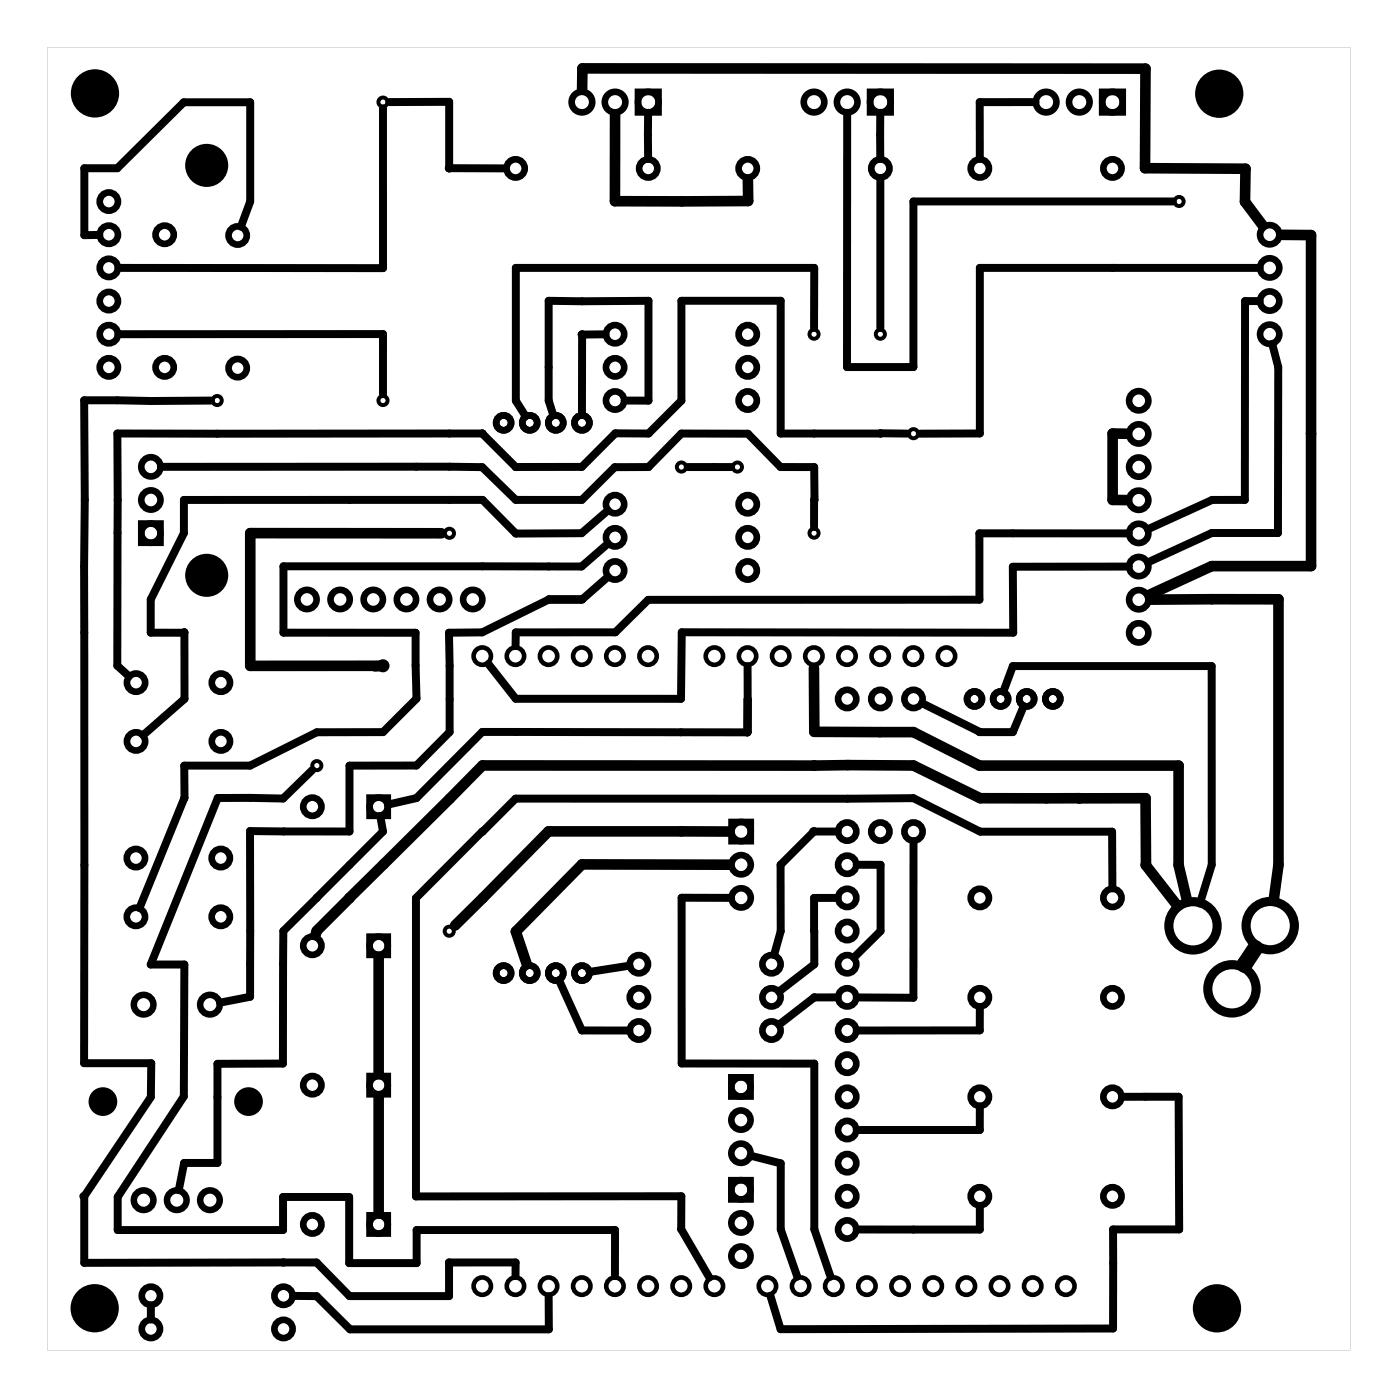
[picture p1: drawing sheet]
<svg xmlns="http://www.w3.org/2000/svg" width="107mm" height="107mm" viewBox="0 0 107 107" stroke-linecap="round" stroke-linejoin="round" font-family="sans-serif">
<g fill="#000">
<path d="M3.6 3.6v99.8h99.8v-99.8zM3.6 3.6h99.8v99.8h-99.8z"/>
<circle cx="57.3" cy="56.1" r=".3"/>
<circle cx="62.4" cy="63.7" r=".3"/>
<circle cx="6.5" cy="91.6" r=".3"/>
<circle cx="21.7" cy="96.7" r=".3"/>
</g>
<g fill="none" stroke="#000" stroke-width=".3">
<circle cx="29.3" cy="7.8" r=".35"/>
<circle cx="90.3" cy="15.4" r=".35"/>
<circle cx="16.6" cy="30.7" r=".35"/>
<circle cx="29.3" cy="30.7" r=".35"/>
<circle cx="52.2" cy="35.8" r=".35"/>
<circle cx="56.5" cy="35.8" r=".35"/>
<circle cx="62.4" cy="25.6" r=".35"/>
<circle cx="67.4" cy="25.6" r=".35"/>
<circle cx="70" cy="33.2" r=".35"/>
<circle cx="24.3" cy="58.6" r=".35"/>
<circle cx="29.3" cy="51" r=".35"/>
<circle cx="34.4" cy="40.9" r=".35"/>
<circle cx="62.4" cy="40.8" r=".35"/>
<circle cx="34.4" cy="71.3" r=".35"/>
</g>
<g fill="none" stroke="#000" stroke-width=".51">
<path d="M48.9 7h1.5v1.6h-1.5zM66.7 7h1.5v1.6h-1.5zM84.4 7h1.6v1.6h-1.6zM10.8 40.1h1.5v1.5h-1.5zM28.3 61.1h1.4v1.4h-1.4zM28.3 71.8h1.4v1.3h-1.4zM56 63h1.5v1.4h-1.5zM28.3 93.1h1.4v1.4h-1.4zM28.3 82.4h1.4v1.4h-1.4zM56 82.5h1.5v1.5h-1.5zM56 90.4h1.5v1.5h-1.5z"/>
<circle cx="8.3" cy="18" r=".7"/>
<circle cx="8.3" cy="15.4" r=".7"/>
<circle cx="12.6" cy="18" r=".7"/>
<circle cx="18.2" cy="18" r=".7"/>
<circle cx="39.5" cy="12.9" r=".7"/>
<circle cx="44.6" cy="7.8" r=".79"/>
<circle cx="47.1" cy="7.8" r=".79"/>
<circle cx="49.7" cy="12.9" r=".7"/>
<circle cx="49.7" cy="7.8" r=".79"/>
<circle cx="57.3" cy="12.9" r=".7"/>
<circle cx="62.4" cy="7.8" r=".79"/>
<circle cx="64.9" cy="7.8" r=".79"/>
<circle cx="67.4" cy="12.9" r=".7"/>
<circle cx="67.4" cy="7.8" r=".79"/>
<circle cx="75.1" cy="12.9" r=".7"/>
<circle cx="80.1" cy="7.8" r=".79"/>
<circle cx="82.7" cy="7.8" r=".79"/>
<circle cx="85.2" cy="12.9" r=".7"/>
<circle cx="85.2" cy="7.8" r=".79"/>
<circle cx="97.3" cy="18" r=".74"/>
<circle cx="8.3" cy="25.6" r=".7"/>
<circle cx="8.3" cy="28.1" r=".7"/>
<circle cx="8.3" cy="20.5" r=".7"/>
<circle cx="8.3" cy="23.1" r=".7"/>
<circle cx="11.6" cy="38.3" r=".74"/>
<circle cx="11.6" cy="35.8" r=".74"/>
<circle cx="12.6" cy="28.1" r=".7"/>
<circle cx="18.2" cy="28.2" r=".7"/>
<circle cx="38.6" cy="32.4" r=".57"/>
<circle cx="40.6" cy="32.4" r=".57"/>
<circle cx="42.6" cy="32.4" r=".57"/>
<circle cx="44.6" cy="32.4" r=".57"/>
<circle cx="47.1" cy="38.6" r=".7"/>
<circle cx="47.1" cy="30.7" r=".7"/>
<circle cx="47.1" cy="28.1" r=".7"/>
<circle cx="47.1" cy="25.6" r=".7"/>
<circle cx="57.3" cy="38.6" r=".7"/>
<circle cx="57.3" cy="30.7" r=".7"/>
<circle cx="57.3" cy="25.6" r=".7"/>
<circle cx="57.3" cy="28.1" r=".7"/>
<circle cx="87.2" cy="38.3" r=".74"/>
<circle cx="87.2" cy="35.8" r=".74"/>
<circle cx="87.2" cy="30.7" r=".74"/>
<circle cx="87.2" cy="33.2" r=".74"/>
<circle cx="97.3" cy="25.6" r=".74"/>
<circle cx="97.3" cy="23.1" r=".74"/>
<circle cx="97.3" cy="20.5" r=".74"/>
<circle cx="10.4" cy="52.3" r=".7"/>
<circle cx="10.4" cy="56.8" r=".7"/>
<circle cx="11.6" cy="40.8" r=".74"/>
<circle cx="16.9" cy="52.3" r=".7"/>
<circle cx="16.9" cy="56.8" r=".7"/>
<circle cx="23.5" cy="45.9" r=".74"/>
<circle cx="26.1" cy="45.9" r=".74"/>
<circle cx="28.6" cy="45.9" r=".74"/>
<circle cx="31.1" cy="45.9" r=".74"/>
<circle cx="33.7" cy="45.9" r=".74"/>
<circle cx="36.2" cy="45.9" r=".74"/>
<circle cx="47.1" cy="41.2" r=".7"/>
<circle cx="47.1" cy="43.7" r=".7"/>
<circle cx="57.3" cy="41.2" r=".7"/>
<circle cx="57.3" cy="43.7" r=".7"/>
<circle cx="64.9" cy="53.5" r=".7"/>
<circle cx="67.4" cy="53.5" r=".7"/>
<circle cx="70" cy="53.5" r=".7"/>
<circle cx="74.7" cy="53.5" r=".57"/>
<circle cx="76.7" cy="53.5" r=".57"/>
<circle cx="78.6" cy="53.5" r=".57"/>
<circle cx="80.6" cy="53.5" r=".57"/>
<circle cx="87.2" cy="40.9" r=".74"/>
<circle cx="87.2" cy="48.5" r=".74"/>
<circle cx="87.2" cy="45.9" r=".74"/>
<circle cx="87.2" cy="43.4" r=".74"/>
<circle cx="10.4" cy="65.7" r=".7"/>
<circle cx="10.4" cy="70.2" r=".7"/>
<circle cx="16.9" cy="65.7" r=".7"/>
<circle cx="16.9" cy="70.2" r=".7"/>
<circle cx="23.9" cy="61.8" r=".7"/>
<circle cx="23.9" cy="72.4" r=".7"/>
<circle cx="29" cy="72.4" r=".7"/>
<circle cx="29" cy="61.8" r=".7"/>
<circle cx="38.6" cy="74.5" r=".57"/>
<circle cx="40.6" cy="74.5" r=".57"/>
<circle cx="42.6" cy="74.5" r=".57"/>
<circle cx="44.6" cy="74.5" r=".57"/>
<circle cx="48.9" cy="78.9" r=".7"/>
<circle cx="48.9" cy="73.9" r=".7"/>
<circle cx="48.9" cy="76.4" r=".7"/>
<circle cx="56.8" cy="68.8" r=".74"/>
<circle cx="56.8" cy="63.7" r=".74"/>
<circle cx="56.8" cy="66.2" r=".74"/>
<circle cx="59.1" cy="76.4" r=".7"/>
<circle cx="59.1" cy="78.9" r=".7"/>
<circle cx="59.1" cy="73.9" r=".7"/>
<circle cx="64.9" cy="63.7" r=".7"/>
<circle cx="64.9" cy="71.3" r=".7"/>
<circle cx="64.9" cy="78.9" r=".7"/>
<circle cx="64.9" cy="73.9" r=".7"/>
<circle cx="64.9" cy="68.8" r=".7"/>
<circle cx="64.9" cy="66.2" r=".7"/>
<circle cx="64.9" cy="76.4" r=".7"/>
<circle cx="67.4" cy="63.7" r=".7"/>
<circle cx="70" cy="63.7" r=".7"/>
<circle cx="75.1" cy="68.8" r=".7"/>
<circle cx="75.1" cy="76.4" r=".7"/>
<circle cx="85.2" cy="68.8" r=".7"/>
<circle cx="85.2" cy="76.4" r=".7"/>
<circle cx="11.6" cy="99.3" r=".7"/>
<circle cx="21.7" cy="99.3" r=".7"/>
<circle cx="23.9" cy="83.1" r=".7"/>
<circle cx="23.9" cy="93.8" r=".7"/>
<circle cx="29" cy="93.8" r=".7"/>
<circle cx="29" cy="83.1" r=".7"/>
<circle cx="56.8" cy="88.3" r=".74"/>
<circle cx="56.8" cy="96.2" r=".74"/>
<circle cx="56.8" cy="91.1" r=".74"/>
<circle cx="56.8" cy="83.3" r=".74"/>
<circle cx="56.8" cy="93.7" r=".74"/>
<circle cx="56.8" cy="85.8" r=".74"/>
<circle cx="64.9" cy="94.2" r=".7"/>
<circle cx="64.9" cy="86.6" r=".7"/>
<circle cx="64.9" cy="81.5" r=".7"/>
<circle cx="64.9" cy="91.6" r=".7"/>
<circle cx="64.9" cy="89.1" r=".7"/>
<circle cx="64.9" cy="84" r=".7"/>
<circle cx="75.1" cy="84" r=".7"/>
<circle cx="75.1" cy="91.6" r=".7"/>
<circle cx="85.2" cy="91.6" r=".7"/>
<circle cx="85.2" cy="84" r=".7"/>
<circle cx="11.6" cy="101.8" r=".7"/>
<circle cx="21.7" cy="101.8" r=".7"/>
</g>
<g fill="none" stroke="#000" stroke-width=".35">
<circle cx="36.9" cy="50.3" r=".66"/>
<circle cx="39.5" cy="50.3" r=".66"/>
<circle cx="42" cy="50.3" r=".66"/>
<circle cx="44.6" cy="50.3" r=".66"/>
<circle cx="47.1" cy="50.3" r=".66"/>
<circle cx="49.6" cy="50.3" r=".66"/>
<circle cx="54.7" cy="50.3" r=".66"/>
<circle cx="57.3" cy="50.3" r=".66"/>
<circle cx="59.8" cy="50.3" r=".66"/>
<circle cx="62.3" cy="50.3" r=".66"/>
<circle cx="64.9" cy="50.3" r=".66"/>
<circle cx="67.4" cy="50.3" r=".66"/>
<circle cx="70" cy="50.3" r=".66"/>
<circle cx="72.5" cy="50.3" r=".66"/>
<circle cx="36.9" cy="98.5" r=".66"/>
<circle cx="39.5" cy="98.5" r=".66"/>
<circle cx="42" cy="98.5" r=".66"/>
<circle cx="44.6" cy="98.5" r=".66"/>
<circle cx="47.1" cy="98.5" r=".66"/>
<circle cx="49.6" cy="98.5" r=".66"/>
<circle cx="52.2" cy="98.5" r=".66"/>
<circle cx="54.7" cy="98.5" r=".66"/>
<circle cx="58.8" cy="98.5" r=".66"/>
<circle cx="61.3" cy="98.5" r=".66"/>
<circle cx="63.9" cy="98.5" r=".66"/>
<circle cx="66.4" cy="98.5" r=".66"/>
<circle cx="68.9" cy="98.5" r=".66"/>
<circle cx="71.5" cy="98.5" r=".66"/>
<circle cx="74" cy="98.5" r=".66"/>
<circle cx="76.6" cy="98.5" r=".66"/>
<circle cx="79.1" cy="98.5" r=".66"/>
<circle cx="81.6" cy="98.5" r=".66"/>
</g>
<g fill="none" stroke="#000" stroke-width=".08">
<circle cx="36.9" cy="50.3" r=".66"/>
<circle cx="39.5" cy="50.3" r=".66"/>
<circle cx="42" cy="50.3" r=".66"/>
<circle cx="44.6" cy="50.3" r=".66"/>
<circle cx="47.1" cy="50.3" r=".66"/>
<circle cx="49.6" cy="50.3" r=".66"/>
<circle cx="54.7" cy="50.3" r=".66"/>
<circle cx="57.3" cy="50.3" r=".66"/>
<circle cx="59.8" cy="50.3" r=".66"/>
<circle cx="62.3" cy="50.3" r=".66"/>
<circle cx="64.9" cy="50.3" r=".66"/>
<circle cx="67.4" cy="50.3" r=".66"/>
<circle cx="70" cy="50.3" r=".66"/>
<circle cx="72.5" cy="50.3" r=".66"/>
<circle cx="36.9" cy="98.5" r=".66"/>
<circle cx="39.5" cy="98.5" r=".66"/>
<circle cx="42" cy="98.5" r=".66"/>
<circle cx="44.6" cy="98.5" r=".66"/>
<circle cx="47.1" cy="98.5" r=".66"/>
<circle cx="49.6" cy="98.5" r=".66"/>
<circle cx="52.2" cy="98.5" r=".66"/>
<circle cx="54.7" cy="98.5" r=".66"/>
<circle cx="58.8" cy="98.5" r=".66"/>
<circle cx="61.3" cy="98.5" r=".66"/>
<circle cx="63.9" cy="98.5" r=".66"/>
<circle cx="66.4" cy="98.5" r=".66"/>
<circle cx="68.9" cy="98.5" r=".66"/>
<circle cx="71.5" cy="98.5" r=".66"/>
<circle cx="74" cy="98.5" r=".66"/>
<circle cx="76.6" cy="98.5" r=".66"/>
<circle cx="79.1" cy="98.5" r=".66"/>
<circle cx="81.6" cy="98.5" r=".66"/>
</g>
<g fill="none" stroke="#000" stroke-width=".7" stroke-linecap="butt">
<circle cx="91.4" cy="70.9" r="1.85"/>
<circle cx="94.4" cy="75.7" r="1.85"/>
<circle cx="97.3" cy="70.9" r="1.85"/>
</g>
<g fill="none" stroke="#000" stroke-width=".5">
<circle cx="11" cy="77" r=".75"/>
<circle cx="16.1" cy="77" r=".75"/>
<circle cx="11" cy="91.9" r=".75"/>
<circle cx="13.5" cy="91.9" r=".75"/>
<circle cx="16.1" cy="91.9" r=".75"/>
</g>
<g fill="#000">
<circle cx="7.3" cy="7.2" r="1.85"/>
<circle cx="15.8" cy="12.7" r="1.65"/>
<circle cx="93.4" cy="7.2" r="1.85"/>
<circle cx="15.8" cy="44.1" r="1.65"/>
<circle cx="7.9" cy="84.4" r="1.1"/>
<circle cx="19" cy="84.4" r="1.1"/>
<circle cx="7.3" cy="100.2" r="1.85"/>
<circle cx="93.2" cy="100.2" r="1.85"/>
</g>
<g fill="none" stroke="#000" stroke-width=".61">
<path d="M18.5 17.4l.7-2v-7.6h-5.1l-5.1 5.1h-2.5v5.1h1.1M29.3 8.3v12.2h-20.2M29.8 7.8h4.6v5.1h4.4M49.6 8.6l.1 3.6M64.9 8.6v19.5h5.1v-12.7h19.8M67.4 8.6v3.6M67.4 13.6v11.5M79.3 7.8h-4.3l.1 4.4M9 38.3v12.7l.9 .8M9.1 25.6h20.2v4.6M12.3 35.8h24.6l2.6 2.5h5.1l2.5-2.5h2.6l2.5-2.6h5.1l2.5 2.6h2.6v4.6M16.2 30.7h-9.8v50.7h5.2v2.6l-5.1 7.6v5.1h17.8l2.5 2.6h7.6v-2.6h5.1v1.1"/>
<path d="M46.4 25.6h-1.8v6.2M46.6 39.1l-2 1.7-5.1 .1-2.5-2.6h-22.9v2.5l-2.6 5.1v2.6l2.6-.1M47.8 30.7h1.9v-7.7h-7.7v7.7l.4 1.1M52.7 35.8h3.3M62.4 25.1v-4.6h-22.9v10.2l.8 1.2M67.5 33.2h-7.7v-10.2h-7.6v7.7l-2.5 2.5h-2.6l-2.5 2.6h-5.1l-2.5-2.6h-28v5.1M67.5 33.2h.1M67.5 33.2h2M96.5 20.5h-21.4v12.7h-4.6M96.5 23.1h-1.1v15.2h-2.5l-5 2.2M97.5 26.3l.4 1.8v12.7h-5.1l-4.9 2.3M14.1 48.4v5.1l-3.1 2.8"/>
<path d="M14.1 48.4h.1M23.9 59l-2.2 2.2-5-.1-5.2 12.8h2.6v10.1l-5.1 7.7v2.5h12.7v-2.5h5v5.1h5.2v-2.6h15.2v3.6M42 45.9l-5.1 2.5-2.5 .1v7.6l-2.5 2.5-5.1 .1v5h-7.6v12.7l-2.4 .4M42 45.9h2.6M46.6 41.6l-2 1.8h-22.9v5.1h10.1l.1 5-2.6 2.6h-5l-5.1 2.5-5.1 .1v2.4l-3.4 8.5M46.6 44.2l-2 1.7M57.3 51v5.1h-20.4l-5 5-2.2 .5M70.6 53.9l4.4 2.2M75 56.1h.1M76.9 53l.7-2h15.2v15.3l-.9 2.9M78.4 54.1l-.8 2h-2.6M86.5 40.9h-11.5v5h-25.3l-2.6 2.5h-7.6v1.1"/>
<path d="M86.5 43.4h-8.9v5.1l-25.4-.1v5.1h-12.7l-2.1-2.6M29.1 62.5l.2 1.2-7.6 7.6v10.2h-5v7.6h-2.6l-.4 2.1M42.8 75.1l1.8 3.8h3.6M48.2 74l-3 .5M56 68.8h-3.8v12.7h10.2v12.7l1.2 3.6M62.4 63.7h1.8M62.4 71.3h.1M62.4 63.7h.1M62.4 63.7l-2.6 2.6v5l-.5 1.9M62.4 71.3v2.6l-2.7 2.1M62.4 76.4l-2.7 2.1M62.4 76.4h.1"/>
<path d="M64.2 68.8h-1.8v2.5M64.2 76.4h-1.8M65.6 66.2h1.9v5.1l-2.1 2M70 64.4v12h-4.4M75.1 77.1v1.8h-9.5M85.2 68.1v-4.4h-10.1l-5.1-2.6-30.5 .1-7.6 7.6v22.8h20.3v2.6M11.6 100v1.1M22.4 99.3h1.9l2.5 2.5h15.2v-2.5M52.2 94.2l2.1 3.7M52.2 94.2h.1M57.5 88.5l2.3 .6v5.1l1.3 3.6M75.1 84.7v1.9h-9.5"/>
<path d="M75.1 92.4v1.8h-9.5M85.9 84h4.4v10.2h-5v7.6h-25.5l-.8-2.5"/>
</g>
<g fill="none" stroke="#000" stroke-width=".81">
<path d="M44.6 6.9v-1.7l43.1 .1v7.6h7.7v2.6l1.3 1.8M47.1 8.8v6.6h10.2v-1.6M98.2 18h2.2v25.4h-7.6l-4.7 2.2M86.3 33.2h-1.1v5.1h1.1M33.8 40.9l-14.6-.1v10.2h10.1h-.6M62.3 51.2l.1 4.9h7.6l5 2.5h15.3v7.7l.6 2.8M88.1 45.9h9.8v20.4l-.3 2.7M26.8 68.8h.1M26.8 68.8l10.2-10.2h33l5.1 2.5h12.7v5.2l2.4 3.1M26.8 68.8l-2.5 2.5-.1 .3M29 73.3v9M55.9 63.7h-13.9l-7.1 7.2"/>
<path d="M55.9 66.2h-11.3l-5.1 5.2 .8 2.4M82.7 61.1v.1M29 84v8.9"/>
</g>
<path d="M96.2 72.6l-.9 1.3" fill="none" stroke="#000" stroke-width="1.2"/>
</svg>
